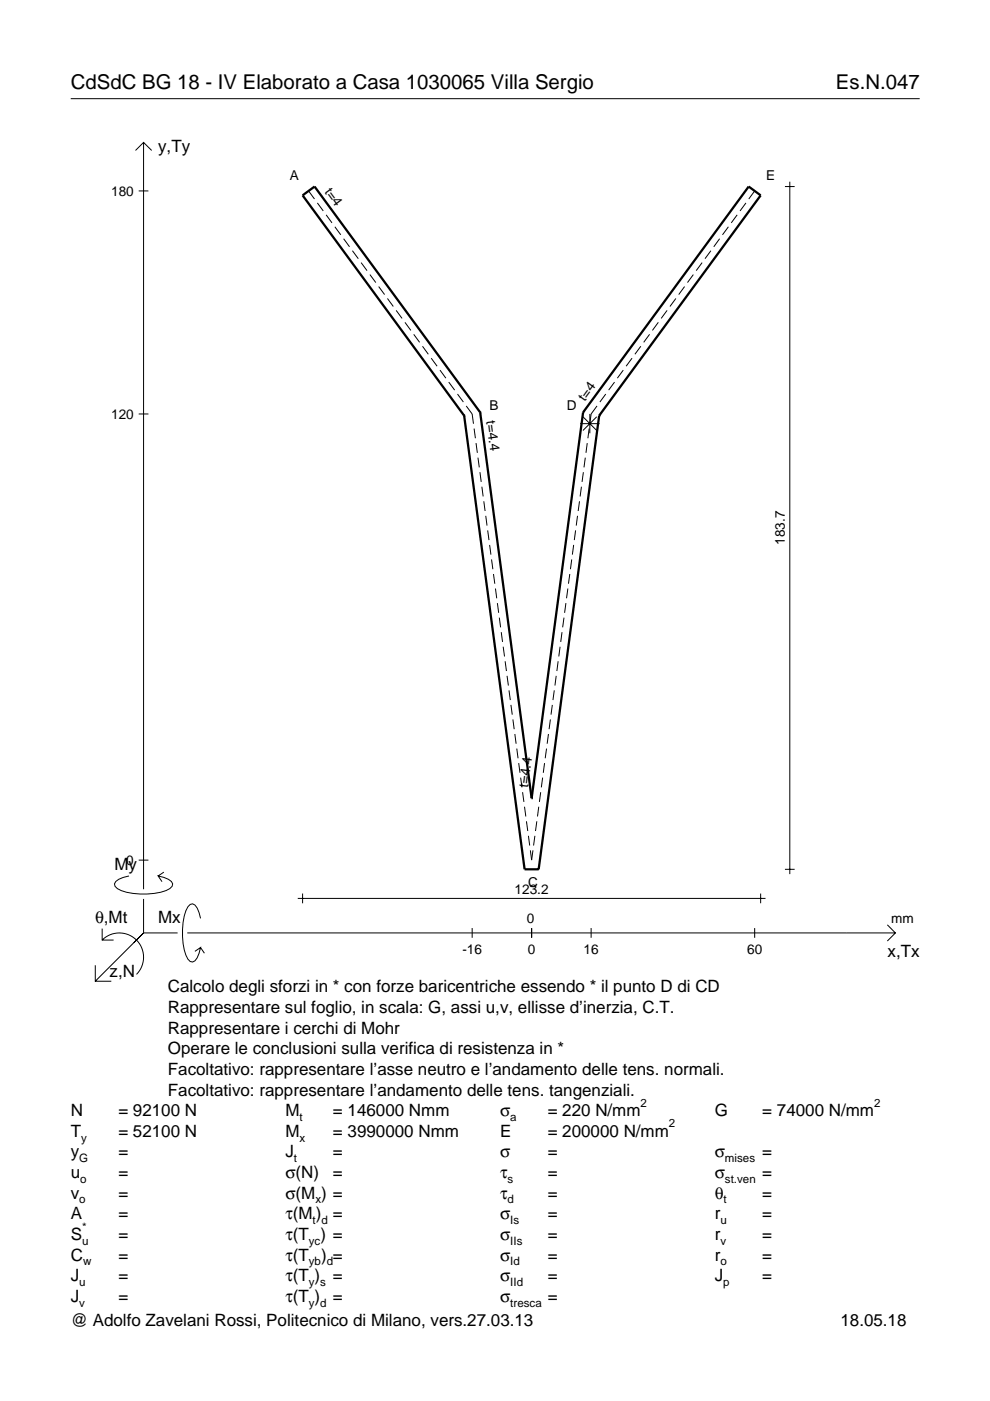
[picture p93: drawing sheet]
<svg xmlns="http://www.w3.org/2000/svg" width="210mm" height="297mm" viewBox="0 0 210 297" stroke-linecap="round" stroke-linejoin="round" font-family="sans-serif">
<defs><g id="words">
<g font-size="4.3">
<text x="15" y="18.9">CdSdC BG 18 - IV Elaborato a Casa 1030065 Villa Sergio</text>
<text x="177.2" y="18.9">Es.N.047</text>
</g>
<g font-size="3.6">
<text x="33.5" y="32.3">y,Ty</text>
<text x="24.3" y="184.4">My</text>
<text x="20.1" y="195.7">θ,Mt</text>
<text x="33.5" y="195.7">Mx</text>
<text x="188.2" y="203">x,Tx</text>
<text x="23.2" y="207.1">z,N</text>
<text x="35.6" y="210.4">Calcolo degli sforzi in * con forze baricentriche essendo * il punto D di CD</text>
<text x="35.6" y="214.8">Rappresentare sul foglio, in scala: G, assi u,v, ellisse d’inerzia, C.T.</text>
<text x="35.6" y="219.2">Rappresentare i cerchi di Mohr</text>
<text x="35.6" y="223.5">Operare le conclusioni sulla verifica di resistenza in *</text>
<text x="35.6" y="227.9">Facoltativo: rappresentare l’asse neutro e l’andamento delle tens. normali.</text>
<text x="35.6" y="232.3">Facoltativo: rappresentare l’andamento delle tens. tangenziali.</text>
<text x="15" y="236.7">N</text>
<text x="25.1" y="236.7">= 92100 N</text>
<text x="60.5" y="236.7">M</text>
<text x="70.6" y="236.7">= 146000 Nmm</text>
<text x="106" y="236.7">σ</text>
<text x="116.1" y="236.7">= 220 N/mm</text>
<text x="151.5" y="236.7">G</text>
<text x="161.6" y="236.7">= 74000 N/mm</text>
<text x="15" y="245.4">y</text>
<text x="15" y="241">T</text>
<text x="25.1" y="241">= 52100 N</text>
<text x="25.1" y="245.4">=</text>
<text x="60.5" y="245.4">J</text>
<text x="60.5" y="241">M</text>
<text x="70.6" y="241">= 3990000 Nmm</text>
<text x="70.6" y="245.4">=</text>
<text x="106" y="241">E</text>
<text x="106" y="245.4">σ</text>
<text x="116.1" y="245.4">=</text>
<text x="116.1" y="241">= 200000 N/mm</text>
<text x="151.5" y="245.4">σ</text>
<text x="161.6" y="245.4">=</text>
<text x="15" y="249.8">u</text>
<text x="25.1" y="249.8">=</text>
<text x="60.5" y="249.8">σ(N)</text>
<text x="70.6" y="249.8">=</text>
<text x="106" y="249.8">τ</text>
<text x="116.1" y="249.8">=</text>
<text x="151.5" y="249.8">σ</text>
<text x="161.6" y="249.8">=</text>
<text x="15" y="254.2">v</text>
<text x="25.1" y="254.2">=</text>
<text x="60.5" y="254.2">σ(M ) =</text>
<text x="106" y="254.2">τ</text>
<text x="116.1" y="254.2">=</text>
<text x="151.5" y="254.2">θ</text>
<text x="161.6" y="254.2">=</text>
<text x="15" y="258.5">A</text>
<text x="15" y="262.9">S</text>
<text x="25.1" y="262.9">=</text>
<text x="25.1" y="258.5">=</text>
<text x="60.5" y="258.5">τ(M ) =</text>
<text x="60.5" y="262.9">τ(T ) =</text>
<text x="106" y="258.5">σ</text>
<text x="106" y="262.9">σ</text>
<text x="116.1" y="258.5">=</text>
<text x="116.1" y="262.9">=</text>
<text x="151.5" y="258.5">r</text>
<text x="151.5" y="262.9">r</text>
<text x="161.6" y="258.5">=</text>
<text x="161.6" y="262.9">=</text>
<text x="15" y="267.3">C</text>
<text x="25.1" y="267.3">=</text>
<text x="60.5" y="267.3">τ(T</text>
<text x="68.1" y="267.3">) =</text>
<text x="106" y="267.3">σ</text>
<text x="116.1" y="267.3">=</text>
<text x="151.5" y="267.3">r</text>
<text x="161.6" y="267.3">=</text>
<text x="15" y="271.7">J</text>
<text x="25.1" y="271.7">=</text>
<text x="60.5" y="271.7">τ(T )</text>
<text x="70.6" y="271.7">=</text>
<text x="106" y="271.7">σ</text>
<text x="116.1" y="271.7">=</text>
<text x="151.5" y="271.7">J</text>
<text x="161.6" y="271.7">=</text>
<text x="15" y="281.2">@ Adolfo Zavelani Rossi, Politecnico di Milano, vers.27.03.13</text>
<text x="15" y="276">J</text>
<text x="25.1" y="276">=</text>
<text x="60.5" y="276">τ(T )</text>
<text x="70.6" y="276">=</text>
<text x="106" y="276">σ</text>
<text x="116.1" y="276">=</text>
<text x="178.2" y="281.2">18.05.18</text>
</g>
<g font-size="2.9">
<text x="23.6" y="41.5">180</text>
<text x="61.5" y="38.2">A</text>
<text x="68.7" y="40.6" transform="rotate(54 68.7 40.6)">t=4</text>
<text x="162.5" y="38.2">E</text>
<text x="23.6" y="88.8">120</text>
<text x="103.1" y="89.3" transform="rotate(82 103.1 89.3)">t=4.4</text>
<text x="103.8" y="86.9">B</text>
<text x="120.2" y="86.9">D</text>
<text x="124" y="85.2" transform="rotate(-54 124 85.2)">t=4</text>
<text x="166.4" y="115.5" transform="rotate(-90 166.4 115.5)">183.7</text>
<text x="112" y="167.1" transform="rotate(-82 112 167.1)">t=4.4</text>
<text x="26.8" y="183.4">0</text>
<text x="109.1" y="189.5">123.2</text>
<text x="112" y="188">C</text>
<text x="111.7" y="195.7">0</text>
<text x="189" y="195.7">mm</text>
<text x="98" y="202.2">-16</text>
<text x="111.9" y="202.2">0</text>
<text x="123.7" y="202.2">16</text>
<text x="158.4" y="202.2">60</text>
</g>
<g font-size="2.4">
<text x="63.5" y="237.7">t</text>
<text x="108.2" y="237.7">a</text>
<text x="135.8" y="234.7">2</text>
<text x="141.8" y="239">2</text>
<text x="185.3" y="234.7">2</text>
<text x="17.2" y="242">y</text>
<text x="63.5" y="242">x</text>
<text x="16.8" y="246.4">G</text>
<text x="17" y="250.8">o</text>
<text x="62.3" y="246.4">t</text>
<text x="107.6" y="250.8">s</text>
<text x="153.7" y="246.4">mises</text>
<text x="153.7" y="250.8">st.ven</text>
<text x="16.8" y="255.2">o</text>
<text x="66.9" y="255.2">x</text>
<text x="107.6" y="255.2">d</text>
<text x="153.4" y="255.2">t</text>
<text x="17.4" y="263.9">u</text>
<text x="17.4" y="260.9">*</text>
<text x="65.5" y="263.9">yc</text>
<text x="66.3" y="259.5">t d</text>
<text x="108.2" y="259.5">Is</text>
<text x="108.2" y="263.9">IIs</text>
<text x="152.7" y="259.5">u</text>
<text x="152.7" y="263.9">v</text>
<text x="17.6" y="268.3">w</text>
<text x="65.5" y="268.3">yb d</text>
<text x="108.2" y="268.3">Id</text>
<text x="152.7" y="268.3">o</text>
<text x="16.8" y="272.7">u</text>
<text x="65.5" y="272.7">y s</text>
<text x="108.2" y="272.7">IId</text>
<text x="153.3" y="272.7">p</text>
<text x="16.8" y="277">v</text>
<text x="65.5" y="277">y d</text>
<text x="108.2" y="277">tresca</text>
</g>
</g></defs>
<g fill="none" stroke="#000" stroke-width=".21">
<path d="M15 20.9h180M28.7 31.9l1.7-1.7 1.8 1.7M30.4 30.2v158.3M166.4 39.6h2.1M167.5 38.5v146.8M29.4 40.5h2.1M65.4 40.5l1.3 1.7M67.3 43l1.2 1.7M69.1 45.6l1.3 1.7M71 48.1l1.2 1.7M72.9 50.6l1.2 1.7M74.7 53.2l1.3 1.7"/>
<path d="M76.6 55.7l1.2 1.7M78.4 58.2l1.3 1.7M147 58.2l-1.2 1.7M148.9 55.7l-1.3 1.7M150.7 53.2l-1.2 1.7M152.6 50.6l-1.3 1.7M154.4 48.1l-1.2 1.7M156.3 45.6l-1.3 1.7M158.2 43l-1.3 1.7M160 40.5l-1.2 1.7M80.3 60.8l1.2 1.7M82.1 63.3l1.3 1.7"/>
<path d="M84 65.8l1.2 1.7M85.9 68.3l1.2 1.8M87.7 70.9l1.3 1.7M89.6 73.4l1.2 1.7M91.4 75.9l1.3 1.7M93.3 78.5l1.2 1.7M132.1 78.5l-1.2 1.7M134 75.9l-1.2 1.7M135.9 73.4l-1.3 1.7M137.7 70.9l-1.2 1.7M139.6 68.3l-1.3 1.8M141.4 65.8l-1.2 1.7"/>
<path d="M143.3 63.3l-1.3 1.7M145.1 60.8l-1.2 1.7M29.4 87.8h2.1M95.1 81l1.3 1.7M97 83.5l1.2 1.7M98.9 86.1l1.2 1.7 .3 2M100.5 90.9l.3 2M100.9 93.9l.3 2.1M101.3 97l.3 2.1M123 89.8h4.1M123.6 88.4l2.9 2.9M124.1 97l-.3 2.1"/>
<path d="M124.5 93.9l-.3 2.1M124.9 90.9l-.3 2M125.1 87.8v4.1M126.5 88.4l-2.9 2.9M126.6 86.1l-1.3 1.7-.2 2M128.4 83.5l-1.2 1.7M130.3 81l-1.3 1.7M101.8 100.1l.2 2.1M102.2 103.2l.2 2.1M102.6 106.3l.2 2M103 109.4l.3 2M103.4 112.5l.3 2"/>
<path d="M103.8 115.5l.3 2.1M104.2 118.6l.3 2.1M121.2 118.6l-.3 2.1M121.6 115.5l-.2 2.1M122 112.5l-.2 2M122.4 109.4l-.2 2M122.9 106.3l-.3 2M123.3 103.2l-.3 2.1M123.7 100.1l-.3 2.1M104.6 121.7l.3 2.1M105 124.8l.3 2.1M105.5 127.9l.2 2"/>
<path d="M105.9 131l.2 2M106.3 134l.2 2.1M106.7 137.1l.3 2.1M118.7 137.1l-.2 2.1M119.2 134l-.3 2.1M119.6 131l-.3 2M120 127.9l-.3 2M120.4 124.8l-.3 2.1M120.8 121.7l-.3 2.1M107.1 140.2l.3 2.1M107.5 143.3l.3 2.1M107.9 146.4l.3 2"/>
<path d="M108.3 149.5l.3 2M108.7 152.5l.3 2.1M109.2 155.6l.2 2.1M109.6 158.7l.2 2.1M115.9 158.7l-.3 2.1M116.3 155.6l-.3 2.1M116.7 152.5l-.3 2.1M117.1 149.5l-.3 2M117.5 146.4l-.3 2M117.9 143.3l-.2 2.1M118.3 140.2l-.2 2.1M110 161.8l.2 2.1"/>
<path d="M110.4 164.9l.3 2M110.8 168l.3 2M111.2 171l.3 2.1M111.6 174.1l.3 2.1M112 177.2l.3 2.1M113.4 177.2l-.3 2.1M113.8 174.1l-.3 2.1M114.2 171l-.2 2.1M114.6 168l-.2 2M115 164.9l-.2 2M115.5 161.8l-.3 2.1M21.7 199.3a5.1 5.1 0 0 1 7.2 0 5.1 5.1 0 0 1 0 7.3"/>
<path d="M21.7 196.9v2.4h2.4M27.3 185.7a3.6 3.6 0 0 0-3 1.7l.1 .5a5.6 5.6 0 0 0 3.8 1.5 13.4 13.4 0 0 0 7.8-1l.5-.5 .1-.5a3.6 3.6 0 0 0-3.1-1.7l.8 1.2M29.4 182.4h2.1M30.4 190.6v7.2M30.4 197.8l-10.2 10.2M30.4 197.8h7.2M34.7 184.9l-1.2 .8M39.7 197.8h150.1M42.5 194.7a3.6 3.6 0 0 0-1.7-3.1l-.5 .2a5.7 5.7 0 0 0-1.5 3.7 13.3 13.3 0 0 0 1 7.9l.5 .5 .5 .1a3.6 3.6 0 0 0 1.7-3.1l-1.2 .8M63.1 190.5h99.2M64.2 189.5v2M100.1 196.8v2"/>
<path d="M112.4 180.3l.3 2.1 .3-2.1M112.7 196.8v2M125.3 196.8v2M160 196.8v2M161.3 189.5v2M166.4 184.3h2.1M188.1 196.1l1.7 1.7-1.7 1.7M20.2 204.7v3.3h3.4M42.5 200.9l.8 1.2"/>
</g>
<path d="M98.4 88.1h.1M98.4 88.1l12.8 96.2h3l12.8-96.2M101.8 87.4h.1M101.8 87.4l-35.1-47.8-2.5 1.8 34.2 46.7M101.8 87.4l10.9 81.8M123.6 87.4h.1M123.6 87.4l-10.9 81.8M123.6 87.4l35.1-47.8 2.6 1.8-34.3 46.7M127 88.1h.1M112.7 169.2h.1" fill="none" stroke="#000" stroke-width=".48"/>
<use href="#words"/>
</svg>
